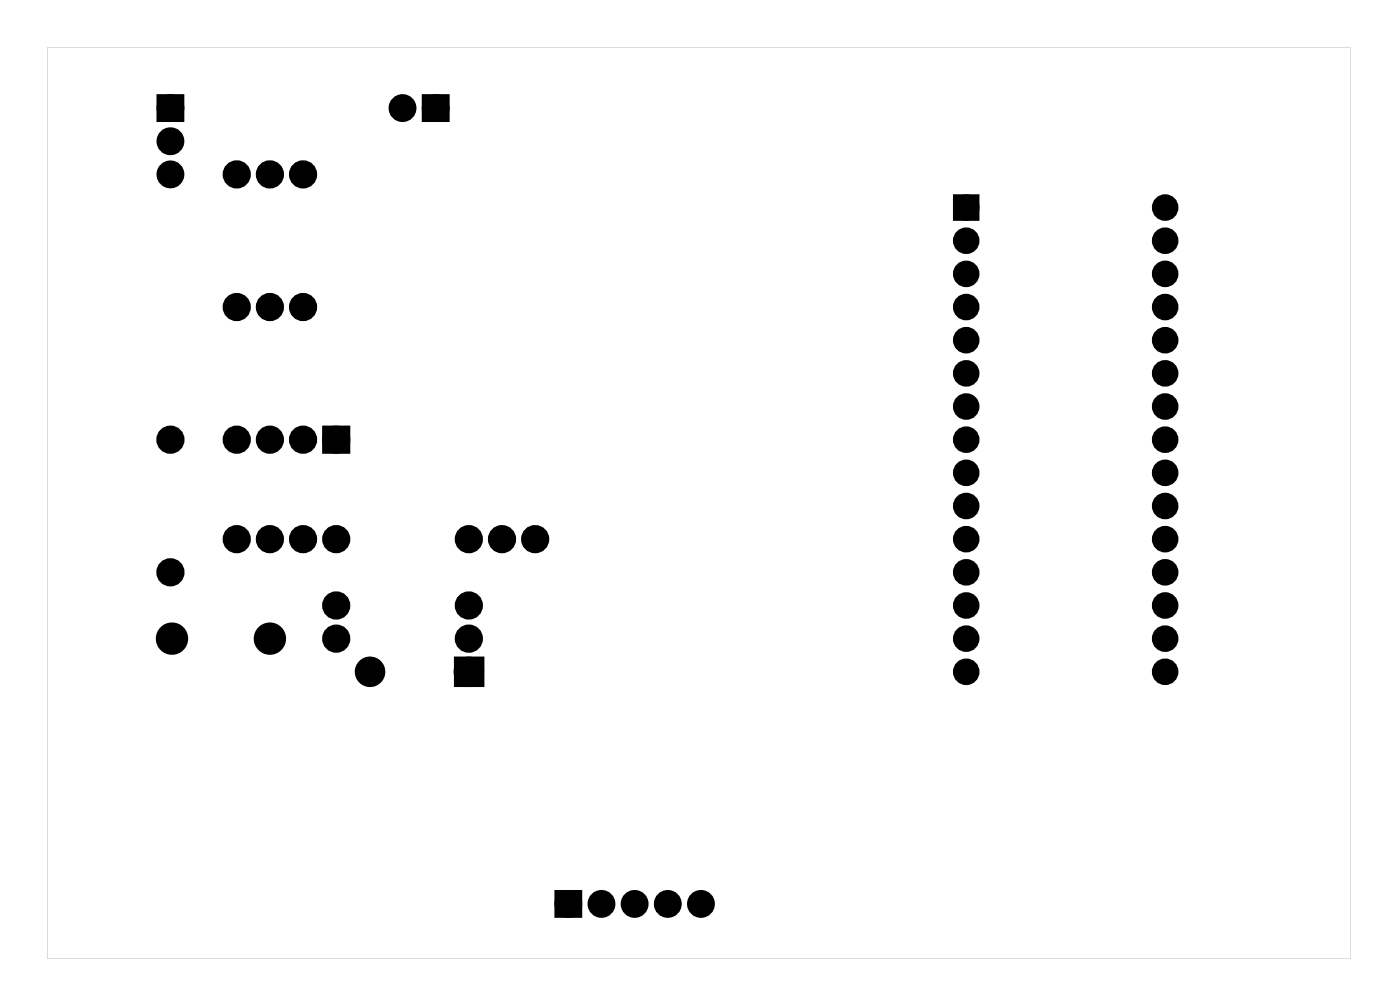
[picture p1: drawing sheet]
<svg xmlns="http://www.w3.org/2000/svg" width="107mm" height="77mm" viewBox="0 0 107 77" stroke-linecap="round" stroke-linejoin="round" font-family="sans-serif">
<g fill="#000">
<path d="M12.3 7.6h1.5v1.4h-1.5zM32.7 7.6h1.4v1.4h-1.4zM73.3 15.2h1.4v1.4h-1.4zM25.1 33h1.4v1.4h-1.4zM35.2 50.7h1.5v1.5h-1.5zM42.8 68.5h1.5v1.5h-1.5z"/>
<path d="M3.6 3.6h99.8v69.8h-99.8zM3.6 3.6v69.8h99.8v-69.8z"/>
</g>
<g fill="#000">
<circle cx="13.1" cy="10.8" r=".72"/>
<circle cx="13.1" cy="13.4" r=".72"/>
<circle cx="13.1" cy="8.3" r=".72"/>
<circle cx="18.1" cy="13.4" r=".7"/>
<circle cx="20.7" cy="13.4" r=".7"/>
<circle cx="23.2" cy="13.4" r=".7"/>
<circle cx="30.8" cy="8.3" r=".72"/>
<circle cx="33.4" cy="8.3" r=".72"/>
<circle cx="74" cy="18.4" r=".67"/>
<circle cx="74" cy="15.9" r=".67"/>
<circle cx="89.3" cy="15.9" r=".67"/>
<circle cx="89.3" cy="18.4" r=".67"/>
<circle cx="13.1" cy="33.7" r=".7"/>
<circle cx="18.1" cy="33.7" r=".7"/>
<circle cx="18.1" cy="23.5" r=".7"/>
<circle cx="20.7" cy="33.7" r=".7"/>
<circle cx="20.7" cy="23.5" r=".7"/>
<circle cx="23.2" cy="23.5" r=".7"/>
<circle cx="23.2" cy="33.7" r=".7"/>
<circle cx="25.8" cy="33.7" r=".7"/>
<circle cx="74" cy="31.1" r=".67"/>
<circle cx="74" cy="36.2" r=".67"/>
<circle cx="74" cy="26.1" r=".67"/>
<circle cx="74" cy="28.6" r=".67"/>
<circle cx="74" cy="38.8" r=".67"/>
<circle cx="74" cy="23.5" r=".67"/>
<circle cx="74" cy="21" r=".67"/>
<circle cx="74" cy="33.7" r=".67"/>
<circle cx="89.3" cy="31.1" r=".67"/>
<circle cx="89.3" cy="26.1" r=".67"/>
<circle cx="89.3" cy="38.8" r=".67"/>
<circle cx="89.3" cy="28.6" r=".67"/>
<circle cx="89.3" cy="36.2" r=".67"/>
<circle cx="89.3" cy="23.5" r=".67"/>
<circle cx="89.3" cy="21" r=".67"/>
<circle cx="89.3" cy="33.7" r=".67"/>
<circle cx="13.1" cy="43.8" r=".7"/>
<circle cx="13.2" cy="48.9" r=".79"/>
<circle cx="18.1" cy="41.3" r=".7"/>
<circle cx="20.7" cy="41.3" r=".7"/>
<circle cx="20.7" cy="48.9" r=".79"/>
<circle cx="23.2" cy="41.3" r=".7"/>
<circle cx="25.8" cy="41.3" r=".7"/>
<circle cx="25.8" cy="46.4" r=".7"/>
<circle cx="25.8" cy="48.9" r=".7"/>
<circle cx="28.3" cy="51.5" r=".79"/>
<circle cx="35.9" cy="46.4" r=".7"/>
<circle cx="35.9" cy="41.3" r=".7"/>
<circle cx="35.9" cy="48.9" r=".7"/>
<circle cx="35.9" cy="51.5" r=".79"/>
<circle cx="38.5" cy="41.3" r=".7"/>
<circle cx="41" cy="41.3" r=".7"/>
<circle cx="74" cy="51.5" r=".67"/>
<circle cx="74" cy="46.4" r=".67"/>
<circle cx="74" cy="41.3" r=".67"/>
<circle cx="74" cy="43.8" r=".67"/>
<circle cx="74" cy="48.9" r=".67"/>
<circle cx="89.3" cy="51.5" r=".67"/>
<circle cx="89.3" cy="46.4" r=".67"/>
<circle cx="89.3" cy="41.3" r=".67"/>
<circle cx="89.3" cy="43.8" r=".67"/>
<circle cx="89.3" cy="48.9" r=".67"/>
<circle cx="43.5" cy="69.2" r=".72"/>
<circle cx="46.1" cy="69.2" r=".72"/>
<circle cx="48.6" cy="69.2" r=".72"/>
<circle cx="51.2" cy="69.2" r=".72"/>
<circle cx="53.7" cy="69.2" r=".72"/>
</g>
<g fill="none" stroke="#000" stroke-width=".89" stroke-linecap="butt">
<circle cx="13.2" cy="48.9" r=".79"/>
<circle cx="20.7" cy="48.9" r=".79"/>
</g>
<g fill="none" stroke="#000" stroke-width=".76" stroke-linecap="butt">
<path d="M25.1 33h1.4v1.4h-1.4zM35.2 50.7h1.5v1.5h-1.5z"/>
<circle cx="18.1" cy="13.4" r=".7"/>
<circle cx="20.7" cy="13.4" r=".7"/>
<circle cx="23.2" cy="13.4" r=".7"/>
<circle cx="13.1" cy="33.7" r=".7"/>
<circle cx="18.1" cy="33.7" r=".7"/>
<circle cx="18.1" cy="23.5" r=".7"/>
<circle cx="20.7" cy="33.7" r=".7"/>
<circle cx="20.7" cy="23.5" r=".7"/>
<circle cx="23.2" cy="23.5" r=".7"/>
<circle cx="23.2" cy="33.7" r=".7"/>
<circle cx="25.8" cy="33.7" r=".7"/>
<circle cx="13.1" cy="43.8" r=".7"/>
<circle cx="18.1" cy="41.3" r=".7"/>
<circle cx="20.7" cy="41.3" r=".7"/>
<circle cx="23.2" cy="41.3" r=".7"/>
<circle cx="25.8" cy="41.3" r=".7"/>
<circle cx="25.8" cy="46.4" r=".7"/>
<circle cx="25.8" cy="48.9" r=".7"/>
<circle cx="28.3" cy="51.5" r=".79"/>
<circle cx="35.9" cy="41.3" r=".7"/>
<circle cx="35.9" cy="46.4" r=".7"/>
<circle cx="35.9" cy="48.9" r=".7"/>
<circle cx="35.9" cy="51.5" r=".79"/>
<circle cx="38.5" cy="41.3" r=".7"/>
<circle cx="41" cy="41.3" r=".7"/>
</g>
<g fill="none" stroke="#000" stroke-width=".69" stroke-linecap="butt">
<path d="M12.3 7.6h1.5v1.4h-1.5zM32.7 7.6h1.4v1.4h-1.4zM73.3 15.2h1.4v1.4h-1.4zM42.8 68.5h1.5v1.5h-1.5z"/>
<circle cx="13.1" cy="13.4" r=".72"/>
<circle cx="13.1" cy="8.3" r=".72"/>
<circle cx="13.1" cy="10.8" r=".72"/>
<circle cx="30.8" cy="8.3" r=".72"/>
<circle cx="33.4" cy="8.3" r=".72"/>
<circle cx="74" cy="15.9" r=".67"/>
<circle cx="74" cy="18.4" r=".67"/>
<circle cx="89.3" cy="15.9" r=".67"/>
<circle cx="89.3" cy="18.4" r=".67"/>
<circle cx="74" cy="38.8" r=".67"/>
<circle cx="74" cy="36.2" r=".67"/>
<circle cx="74" cy="33.7" r=".67"/>
<circle cx="74" cy="26.1" r=".67"/>
<circle cx="74" cy="31.1" r=".67"/>
<circle cx="74" cy="28.6" r=".67"/>
<circle cx="74" cy="23.5" r=".67"/>
<circle cx="74" cy="21" r=".67"/>
<circle cx="89.3" cy="36.2" r=".67"/>
<circle cx="89.3" cy="38.8" r=".67"/>
<circle cx="89.3" cy="33.7" r=".67"/>
<circle cx="89.3" cy="26.1" r=".67"/>
<circle cx="89.3" cy="28.6" r=".67"/>
<circle cx="89.3" cy="31.1" r=".67"/>
<circle cx="89.3" cy="23.5" r=".67"/>
<circle cx="89.3" cy="21" r=".67"/>
<circle cx="74" cy="43.8" r=".67"/>
<circle cx="74" cy="51.5" r=".67"/>
<circle cx="74" cy="41.3" r=".67"/>
<circle cx="74" cy="46.4" r=".67"/>
<circle cx="74" cy="48.9" r=".67"/>
<circle cx="89.3" cy="48.9" r=".67"/>
<circle cx="89.3" cy="46.4" r=".67"/>
<circle cx="89.3" cy="51.5" r=".67"/>
<circle cx="89.3" cy="43.8" r=".67"/>
<circle cx="89.3" cy="41.3" r=".67"/>
<circle cx="43.5" cy="69.2" r=".72"/>
<circle cx="46.1" cy="69.2" r=".72"/>
<circle cx="48.6" cy="69.2" r=".72"/>
<circle cx="51.2" cy="69.2" r=".72"/>
<circle cx="53.7" cy="69.2" r=".72"/>
</g>
</svg>
